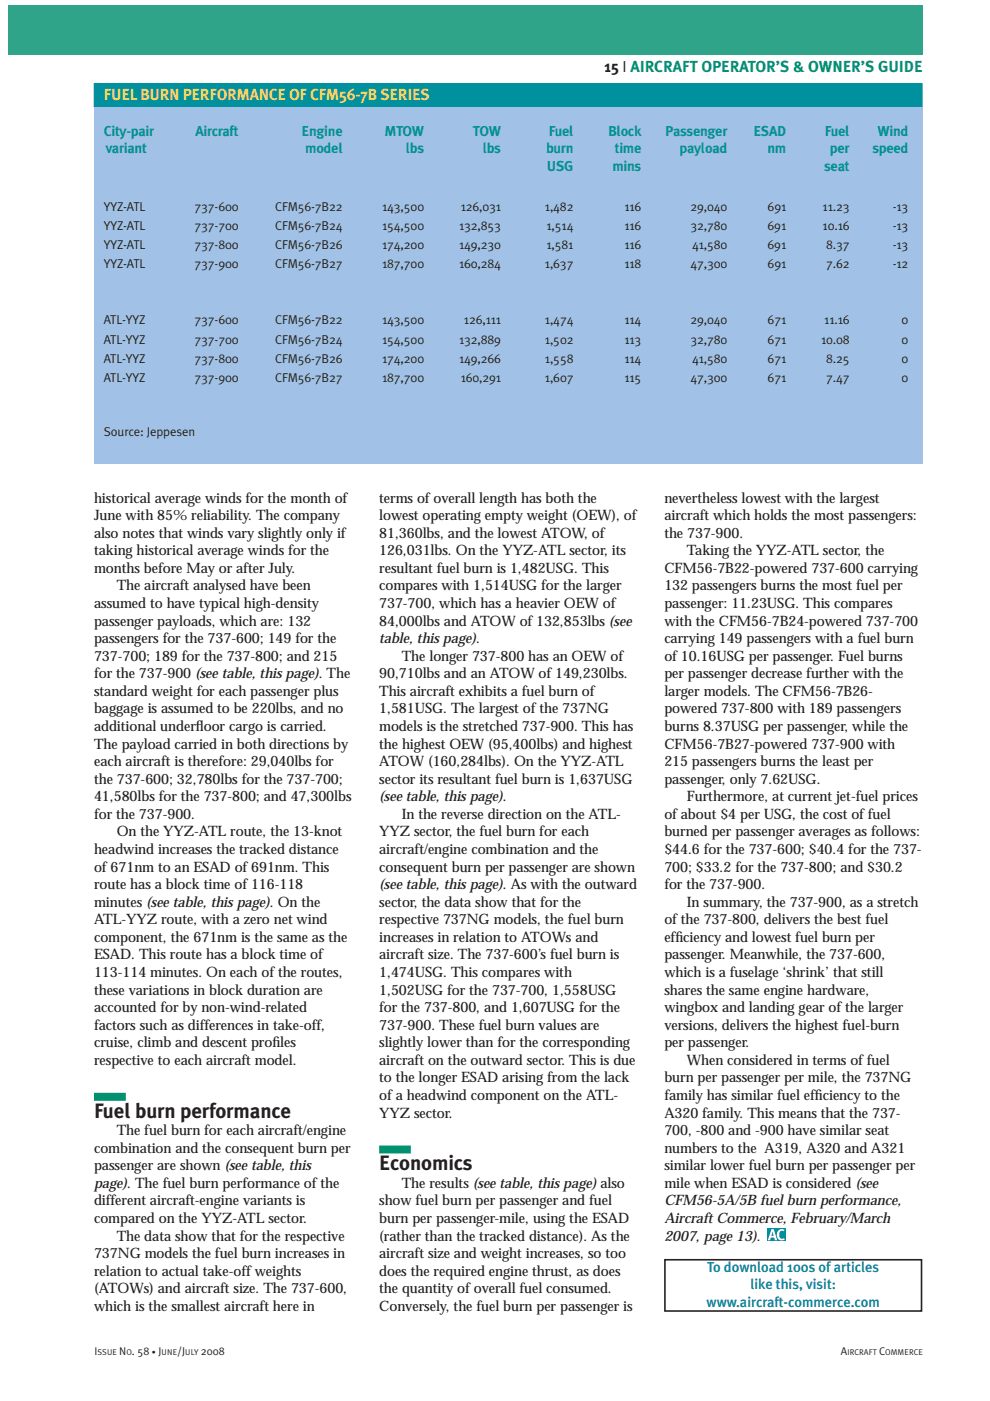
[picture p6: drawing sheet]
<svg xmlns="http://www.w3.org/2000/svg" width="210mm" height="297mm" viewBox="0 0 210 297" stroke-linecap="round" stroke-linejoin="round" font-family="sans-serif">
<defs><g id="words">
<g font-size="4.4" fill="#231f20">
<text x="19.9" y="236.9">Fuel burn performance</text>
<text x="80.4" y="248.1">Economics</text>
</g>
<text font-size="3.4" fill="#231f20" x="128.2" y="15.4">15 I AIRCRAFT OPERATOR’S &amp; OWNER’S GUIDE</text>
<text font-size="3.4" fill="#ffd65c" x="22" y="21.2">FUELBURN PERFORMANCE OF CFM56-7B SERIES</text>
<g font-size="3" fill="#00909e">
<text x="22" y="28.8">City-pair</text>
<text x="41.4" y="28.8">Aircraft</text>
<text x="64" y="28.8">Engine</text>
<text x="81.6" y="28.8">MTOW</text>
<text x="100.3" y="28.8">TOW</text>
<text x="116.4" y="28.8">Fuel</text>
<text x="129" y="28.8">Block</text>
<text x="141.1" y="28.8">Passenger</text>
<text x="159.8" y="28.8">ESAD</text>
<text x="175" y="28.8">Fuel</text>
<text x="186.1" y="28.8">Wind</text>
<text x="22.4" y="32.5">variant</text>
<text x="64.8" y="32.5">model</text>
<text x="86.1" y="32.5">lbs</text>
<text x="102.4" y="32.5">lbs</text>
<text x="115.8" y="32.5">burn</text>
<text x="130.4" y="32.5">time</text>
<text x="144.1" y="32.5">payload</text>
<text x="162.8" y="32.5">nm</text>
<text x="176" y="32.5">per</text>
<text x="185" y="32.5">speed</text>
<text x="116" y="36.3">USG</text>
<text x="129.9" y="36.3">mins</text>
<text x="174.8" y="36.3">seat</text>
</g>
<g font-size="3" fill="#231f20">
<text x="19.9" y="106.6">historical average winds for the month of</text>
<text x="80.4" y="106.6">terms of overall length has both the</text>
<text x="140.9" y="106.6">nevertheless lowest with the largest</text>
<text x="19.9" y="110.3">June with 85% reliability. The company</text>
<text x="80.4" y="110.3">lowest operating empty weight (OEW), of</text>
<text x="140.9" y="110.3">aircraft which holds the most passengers:</text>
<text x="19.9" y="114">also notes that winds vary slightly only if</text>
<text x="19.9" y="117.7">taking historical average winds for the</text>
<text x="80.4" y="114">81,360lbs, and the lowest ATOW, of</text>
<text x="80.4" y="117.7">126,031lbs. On the YYZ-ATL sector, its</text>
<text x="140.9" y="114">the 737-900.</text>
<text x="145.7" y="117.7">Taking the YYZ-ATL sector, the</text>
<text x="19.9" y="121.5">months before May or after July.</text>
<text x="24.7" y="125.2">The aircraft analysed have been</text>
<text x="80.4" y="121.5">resultant fuel burn is 1,482USG. This</text>
<text x="80.4" y="125.2">compares with 1,514USG for the larger</text>
<text x="140.9" y="121.5">CFM56-7B22-powered 737-600 carrying</text>
<text x="140.9" y="125.2">132 passengers burns the most fuel per</text>
<text x="19.9" y="128.9">assumed to have typical high-density</text>
<text x="80.4" y="128.9">737-700, which has a heavier OEW of</text>
<text x="140.9" y="128.9">passenger: 11.23USG. This compares</text>
<text x="19.9" y="132.6">passenger payloads, which are: 132</text>
<text x="19.9" y="136.4">passengers for the 737-600; 149 for the</text>
<text x="80.4" y="136.4">table, this page).</text>
<text x="80.4" y="132.6">84,000lbs and ATOW of 132,853lbs (see</text>
<text x="140.9" y="132.6">with the CFM56-7B24-powered 737-700</text>
<text x="140.9" y="136.4">carrying 149 passengers with a fuel burn</text>
<text x="19.9" y="140.1">737-700; 189 for the 737-800; and 215</text>
<text x="19.9" y="143.8">for the 737-900 (see table, this page). The</text>
<text x="80.4" y="143.8">90,710lbs and an ATOW of 149,230lbs.</text>
<text x="85.2" y="140.1">The longer 737-800 has an OEW of</text>
<text x="140.9" y="140.1">of 10.16USG per passenger. Fuel burns</text>
<text x="140.9" y="143.8">per passenger decrease further with the</text>
<text x="19.9" y="147.5">standard weight for each passenger plus</text>
<text x="80.4" y="147.5">This aircraft exhibits a fuel burn of</text>
<text x="140.9" y="147.5">larger models. The CFM56-7B26-</text>
<text x="19.9" y="151.3">baggage is assumed to be 220lbs, and no</text>
<text x="19.9" y="155">additional underf</text>
<text x="41.6" y="155">loor cargo is carried.</text>
<text x="80.4" y="151.3">1,581USG. The largest of the 737NG</text>
<text x="80.4" y="155">models is the stretched 737-900. This has</text>
<text x="140.9" y="151.3">powered 737-800 with 189 passengers</text>
<text x="140.9" y="155">burns 8.37USG per passenger, while the</text>
<text x="19.9" y="158.7">The payload carried in both directions by</text>
<text x="80.4" y="158.7">the highest OEW (95,400lbs) and highest</text>
<text x="140.9" y="158.7">CFM56-7B27-powered 737-900 with</text>
<text x="19.9" y="162.4">each aircraft is therefore: 29,040lbs for</text>
<text x="19.9" y="166.2">the 737-600; 32,780lbs for the 737-700;</text>
<text x="80.4" y="162.4">ATOW (160,284lbs). On the YYZ-ATL</text>
<text x="80.4" y="166.2">sector its resultant fuel burn is 1,637USG</text>
<text x="140.9" y="162.4">215 passengers burns the least per</text>
<text x="140.9" y="166.2">passenger, only 7.62USG.</text>
<text x="19.9" y="169.9">41,580lbs for the 737-800; and 47,300lbs</text>
<text x="19.9" y="173.6">for the 737-900.</text>
<text x="80.4" y="169.9">(see table, this page).</text>
<text x="85.2" y="173.6">In the reverse direction on the ATL-</text>
<text x="140.9" y="173.6">of about $4 per USG, the cost of fuel</text>
<text x="145.7" y="169.9">Furthermore, at current jet-fuel prices</text>
<text x="24.7" y="177.3">On the YYZ-ATL route, the 13-knot</text>
<text x="80.4" y="177.3">YYZ sector, the fuel burn for each</text>
<text x="140.9" y="177.3">burned per passenger averages as follows:</text>
<text x="19.9" y="181.1">headwind increases the tracked distance</text>
<text x="19.9" y="184.8">of 671nm to an ESAD of 691nm. This</text>
<text x="80.4" y="181.1">aircraft/engine combination and the</text>
<text x="80.4" y="184.8">consequent burn per passenger are shown</text>
<text x="140.9" y="181.1">$44.6 for the 737-600; $40.4 for the 737-</text>
<text x="140.9" y="184.8">700; $33.2 for the 737-800; and $30.2</text>
<text x="19.9" y="188.5">route has a block time of 116-118</text>
<text x="80.4" y="188.5">(see table, this page). As with the outward</text>
<text x="140.9" y="188.5">for the 737-900.</text>
<text x="19.9" y="192.2">minutes (see table, this page). On the</text>
<text x="19.9" y="196">ATL-YYZ route, with a zero net wind</text>
<text x="80.4" y="192.2">sector, the data show that for the</text>
<text x="80.4" y="196">respective 737NG models, the fuel burn</text>
<text x="140.9" y="196">of the 737-800, delivers the best fuel</text>
<text x="145.7" y="192.2">In summary, the 737-900, as a stretch</text>
<text x="19.9" y="199.7">component, the 671nm is the same as the</text>
<text x="19.9" y="203.4">ESAD. This route has a block time of</text>
<text x="80.4" y="199.7">increases in relation to ATOWs and</text>
<text x="80.4" y="203.4">aircraft size. The 737-600’s fuel burn is</text>
<text x="140.9" y="199.7">eff</text>
<text x="140.9" y="203.4">passenger. Meanwhile, the 737-600,</text>
<text x="143.2" y="199.7">iciency and lowest fuel burn per</text>
<text x="19.9" y="207.1">113-114 minutes. On each of the routes,</text>
<text x="80.4" y="207.1">1,474USG. This compares with</text>
<text x="140.9" y="207.1">which is a fuselage ‘shrink’ that still</text>
<text x="19.9" y="210.9">these variations in block duration are</text>
<text x="19.9" y="214.6">accounted for by non-wind-related</text>
<text x="80.4" y="210.9">1,502USG for the 737-700, 1,558USG</text>
<text x="80.4" y="214.6">for the 737-800, and 1,607USG for the</text>
<text x="140.9" y="210.9">shares the same engine hardware,</text>
<text x="140.9" y="214.6">wingbox and landing gear of the larger</text>
<text x="19.9" y="218.3">factors such as differences in take-off,</text>
<text x="80.4" y="218.3">737-900. These fuel burn values are</text>
<text x="140.9" y="218.3">versions, delivers the highest fuel-burn</text>
<text x="19.9" y="222">cruise, climb and descent prof</text>
<text x="19.9" y="225.8">respective to each aircraft model.</text>
<text x="57.8" y="222">iles</text>
<text x="80.4" y="222">slightly lower than for the corresponding</text>
<text x="80.4" y="225.8">aircraft on the outward sector. This is due</text>
<text x="140.9" y="222">per passenger.</text>
<text x="145.7" y="225.8">When considered in terms of fuel</text>
<text x="80.4" y="229.5">to the longer ESAD arising from the lack</text>
<text x="80.4" y="233.2">of a headwind component on the ATL-</text>
<text x="140.9" y="229.5">burn per passenger per mile, the 737NG</text>
<text x="140.9" y="233.2">family has similar fuel eff</text>
<text x="172.8" y="233.2">iciency to the</text>
<text x="80.4" y="236.9">YYZ sector.</text>
<text x="140.9" y="236.9">A320 family. This means that the 737-</text>
<text x="19.9" y="244.4">combination and the consequent burn per</text>
<text x="24.7" y="240.7">The fuel burn for each aircraft/engine</text>
<text x="140.9" y="240.7">700, -800 and -900 have similar seat</text>
<text x="140.9" y="244.4">numbers to the A319, A320 and A321</text>
<text x="19.9" y="248.1">passenger are shown (see table, this</text>
<text x="19.9" y="251.8">page). The fuel burn performance of the</text>
<text x="85.2" y="251.8">The results (see table, this page) also</text>
<text x="140.9" y="248.1">similar lower fuel burn per passenger per</text>
<text x="140.9" y="251.8">mile when ESAD is considered (see</text>
<text x="19.9" y="255.6">different aircraft-engine variants is</text>
<text x="80.4" y="255.6">show fuel burn per passenger and fuel</text>
<text x="140.9" y="255.6">CFM56-5A/5B fuel burn performance,</text>
<text x="19.9" y="259.3">compared on the YYZ-ATL sector.</text>
<text x="24.7" y="263">The data show that for the respective</text>
<text x="80.4" y="259.3">burn per passenger-mile, using the ESAD</text>
<text x="80.4" y="263">(rather than the tracked distance). As the</text>
<text x="140.9" y="259.3">Aircraft Commerce, February/March</text>
<text x="140.9" y="263">2007, page 13).</text>
<text x="19.9" y="266.7">737NG models the fuel burn increases in</text>
<text x="80.4" y="266.7">aircraft size and weight increases, so too</text>
<text x="19.9" y="270.5">relation to actual take-off weights</text>
<text x="19.9" y="274.2">(ATOWs) and aircraft size. The 737-600,</text>
<text x="80.4" y="270.5">does the required engine thrust, as does</text>
<text x="80.4" y="274.2">the quantity of overall fuel consumed.</text>
<text x="19.9" y="277.9">which is the smallest aircraft here in</text>
<text x="80.4" y="277.9">Conversely, the fuel burn per passenger is</text>
</g>
<g font-size="3" fill="#034ea2">
<text x="150" y="269.7">To download 100s of articles</text>
<text x="159.1" y="273.4">like this, visit:</text>
<text x="149.9" y="277.1">www.aircraft-commerce.com</text>
</g>
<g font-size="2.7" fill="#231f20">
<text x="22" y="44.7">YYZ-ATL</text>
<text x="41.3" y="44.7">737-600</text>
<text x="58.4" y="44.7">CFM56-7B22</text>
<text x="81.1" y="44.7">143,500</text>
<text x="97.7" y="44.7">126,031</text>
<text x="115.6" y="44.7">1,482</text>
<text x="132.4" y="44.7">116</text>
<text x="146.5" y="44.7">29,040</text>
<text x="162.8" y="44.7">691</text>
<text x="174.5" y="44.7">11.23</text>
<text x="189.4" y="44.7">-13</text>
<text x="22" y="48.8">YYZ-ATL</text>
<text x="22" y="52.9">YYZ-ATL</text>
<text x="41.3" y="48.8">737-700</text>
<text x="41.3" y="52.9">737-800</text>
<text x="58.4" y="48.8">CFM56-7B24</text>
<text x="58.4" y="52.9">CFM56-7B26</text>
<text x="81.1" y="48.8">154,500</text>
<text x="81.1" y="52.9">174,200</text>
<text x="97.4" y="48.8">132,853</text>
<text x="97.4" y="52.9">149,230</text>
<text x="115.9" y="48.8">1,514</text>
<text x="115.9" y="52.9">1,581</text>
<text x="132.4" y="48.8">116</text>
<text x="132.4" y="52.9">116</text>
<text x="146.5" y="48.8">32,780</text>
<text x="146.8" y="52.9">41,580</text>
<text x="162.8" y="48.8">691</text>
<text x="162.8" y="52.9">691</text>
<text x="174.5" y="48.8">10.16</text>
<text x="175.2" y="52.9">8.37</text>
<text x="189.4" y="48.8">-13</text>
<text x="189.4" y="52.9">-13</text>
<text x="22" y="56.9">YYZ-ATL</text>
<text x="41.3" y="56.9">737-900</text>
<text x="58.4" y="56.9">CFM56-7B27</text>
<text x="81.1" y="56.9">187,700</text>
<text x="97.4" y="56.9">160,284</text>
<text x="115.6" y="56.9">1,637</text>
<text x="132.4" y="56.9">118</text>
<text x="146.5" y="56.9">47,300</text>
<text x="162.8" y="56.9">691</text>
<text x="175.2" y="56.9">7.62</text>
<text x="189.4" y="56.9">-12</text>
<text x="22" y="68.8">ATL-YYZ</text>
<text x="41.3" y="68.8">737-600</text>
<text x="58.4" y="68.8">CFM56-7B22</text>
<text x="81.1" y="68.8">143,500</text>
<text x="98.4" y="68.8">126,111</text>
<text x="115.6" y="68.8">1,474</text>
<text x="132.4" y="68.8">114</text>
<text x="146.5" y="68.8">29,040</text>
<text x="162.8" y="68.8">671</text>
<text x="174.8" y="68.8">11.16</text>
<text x="191.2" y="68.8">0</text>
<text x="22" y="72.8">ATL-YYZ</text>
<text x="22" y="76.9">ATL-YYZ</text>
<text x="41.3" y="72.8">737-700</text>
<text x="41.3" y="76.9">737-800</text>
<text x="58.4" y="72.8">CFM56-7B24</text>
<text x="58.4" y="76.9">CFM56-7B26</text>
<text x="81.1" y="72.8">154,500</text>
<text x="81.1" y="76.9">174,200</text>
<text x="97.4" y="72.8">132,889</text>
<text x="97.4" y="76.9">149,266</text>
<text x="115.6" y="72.8">1,502</text>
<text x="115.6" y="76.9">1,558</text>
<text x="132.4" y="72.8">113</text>
<text x="132.4" y="76.9">114</text>
<text x="146.5" y="72.8">32,780</text>
<text x="146.8" y="76.9">41,580</text>
<text x="162.8" y="72.8">671</text>
<text x="162.8" y="76.9">671</text>
<text x="174.1" y="72.8">10.08</text>
<text x="175.2" y="76.9">8.25</text>
<text x="191.2" y="72.8">0</text>
<text x="191.2" y="76.9">0</text>
<text x="22" y="81">ATL-YYZ</text>
<text x="41.3" y="81">737-900</text>
<text x="58.4" y="81">CFM56-7B27</text>
<text x="81.1" y="81">187,700</text>
<text x="97.7" y="81">160,291</text>
<text x="115.6" y="81">1,607</text>
<text x="132.4" y="81">115</text>
<text x="146.5" y="81">47,300</text>
<text x="162.8" y="81">671</text>
<text x="175.2" y="81">7.47</text>
<text x="191.2" y="81">0</text>
<text x="22" y="92.5">Source: Jeppesen</text>
</g>
<g font-size="2.4" fill="#231f20">
<text x="20" y="287.2">I</text>
<text x="25.3" y="287.2">N . 58</text>
<text x="33.6" y="287.2">J</text>
<text x="37.6" y="287.2">/J</text>
<text x="42.6" y="287.2">2008</text>
<text x="178.4" y="287.2">A</text>
<text x="186.5" y="287.2">C</text>
</g>
<g font-size="1.8" fill="#231f20">
<text x="20.7" y="287.2">SSUE</text>
<text x="26.8" y="287.2">O</text>
<text x="39.3" y="287.2">ULY</text>
<text x="179.7" y="287.2">IRCRAFT</text>
<text x="187.8" y="287.2">OMMERCE</text>
</g>
<text font-size="1.7" fill="#231f20" x="32.2" y="287.2">• UNE</text>
</g></defs>
<path d="M1.8 1.2h193.9v10.5h-193.9z" fill="#30a489"/>
<path d="M19.9 232.5h6.8M80.4 243.7h6.7" fill="none" stroke="#009170" stroke-width="1.7" stroke-linecap="butt"/>
<path d="M162.7 260.4h3.9v2.7h-3.9z" fill="#034ea2"/>
<g fill="#fff">
<path d="M165.1 260.9l.4-.3h.6l.3 .2-.2 .3a.59 .59 0 0 0-.7 0 .59 .59 0 0 0-.2 .7 .62 .62 0 0 0 .2 .7 .62 .62 0 0 0 .8 0l.2 .3a1.15 1.15 0 0 1-1.5-.2 1.15 1.15 0 0 1-.1-1.5z"/>
<path d="M163.9 261.1l.2 .9h-.5zM163.6 260.6l-.8 2.4h.5l.2-.6h.7l.2 .6h.5l-.8-2.4z"/>
</g>
<path d="M141 267.1h54.5v10.9h-54.5z" fill="none" stroke="#231f20" stroke-width=".34"/>
<path d="M19.9 17.6h175.7v80.7h-175.7z" fill="#a1c1e6"/>
<path d="M19.9 20.1h175.7" fill="none" stroke="#00909e" stroke-width="5.1" stroke-linecap="butt"/>
<use href="#words"/>
</svg>
